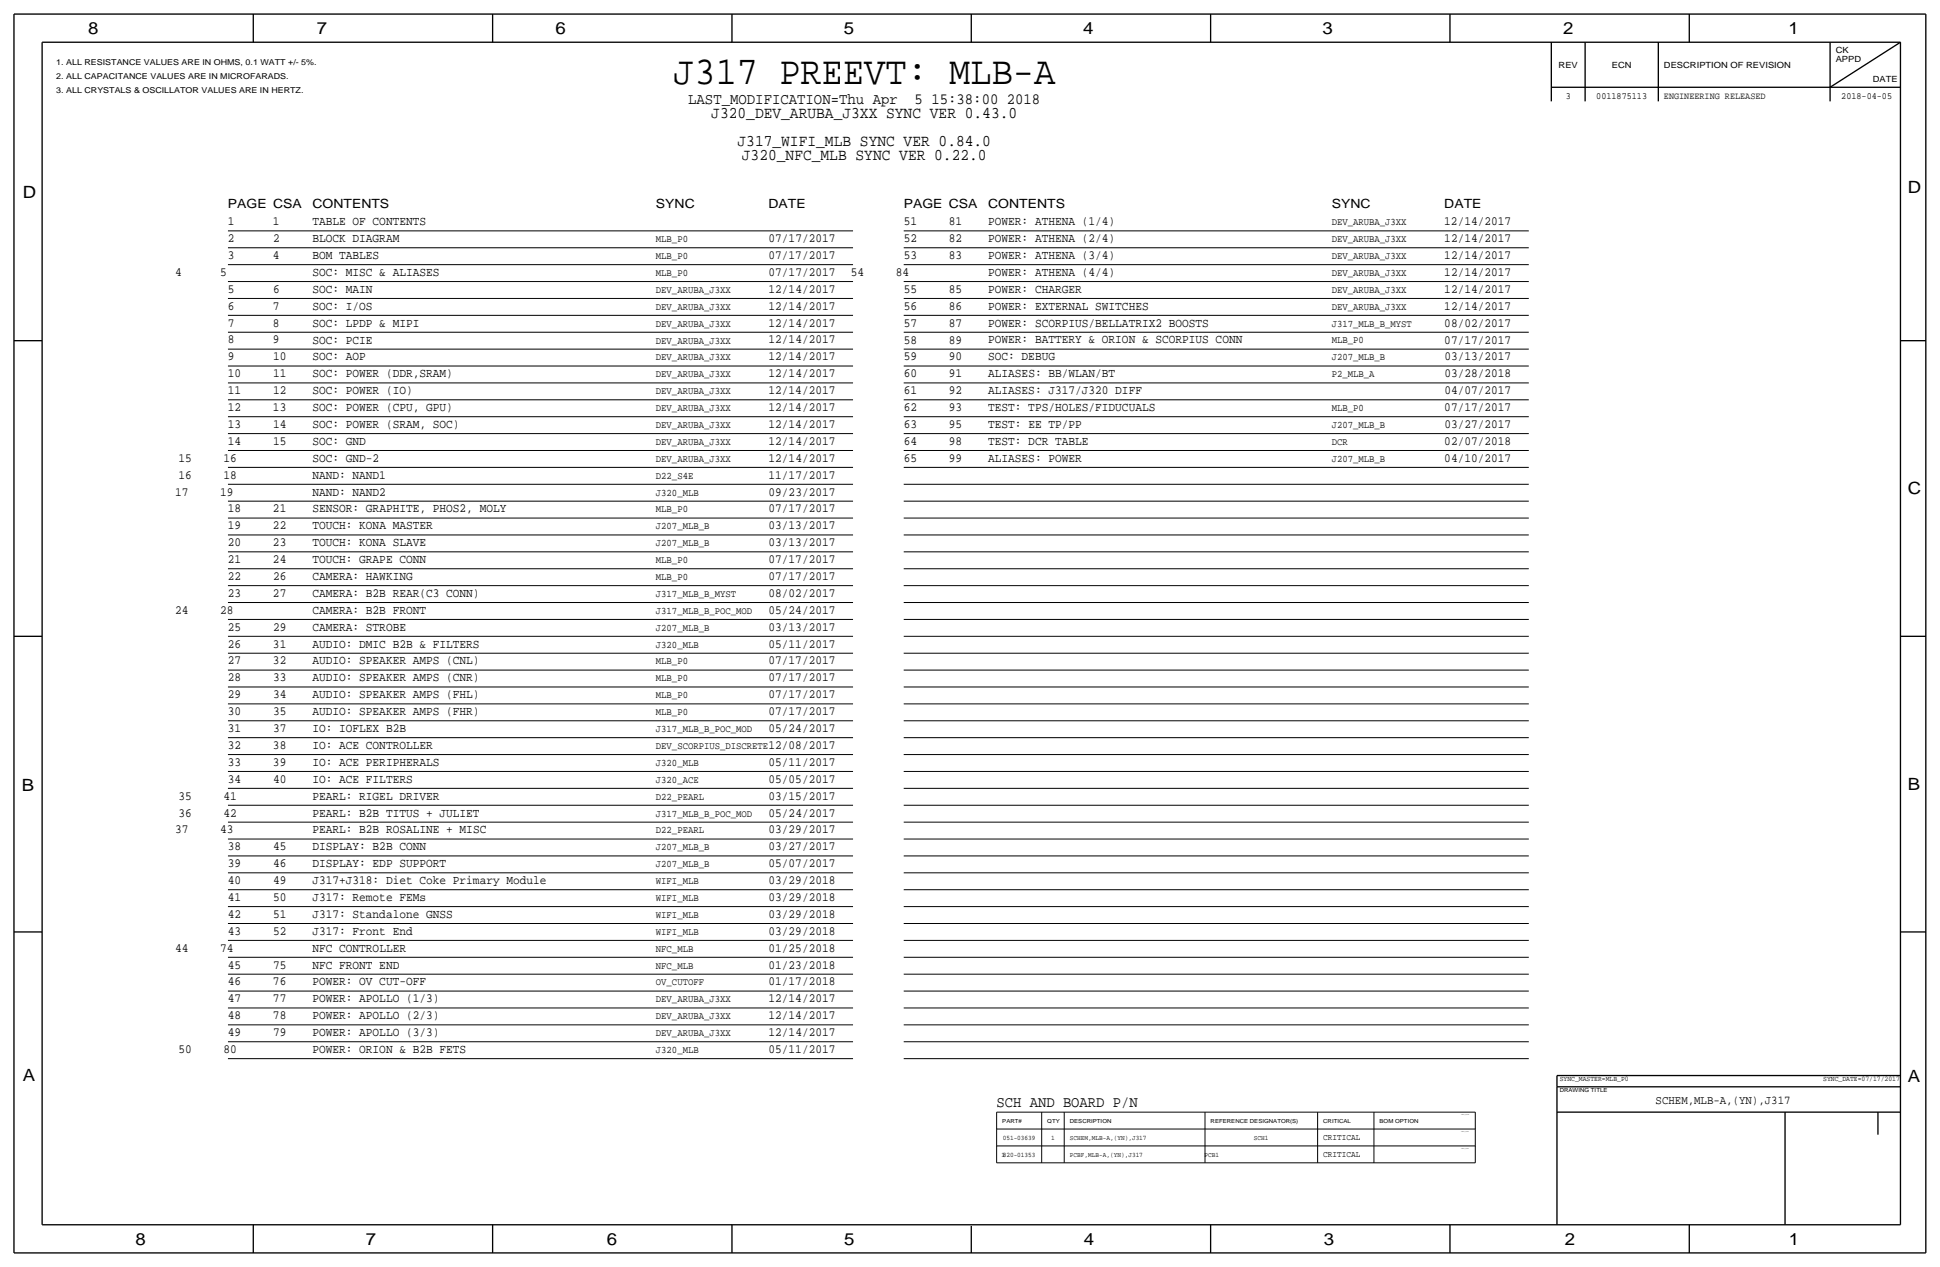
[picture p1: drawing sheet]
<svg xmlns="http://www.w3.org/2000/svg" width="875mm" height="572mm" viewBox="0 0 875 572" stroke-linecap="round" stroke-linejoin="round" font-family="sans-serif">
<defs><g id="words">
<text font-size="17.9" x="304" y="38">J317 PREEVT: MLB-A</text>
<g font-size="7.6">
<text x="40" y="15">8</text>
<text x="143" y="15">7</text>
<text x="251" y="15">6</text>
<text x="381" y="15">5</text>
<text x="489" y="15">4</text>
<text x="597" y="15">3</text>
<text x="705" y="15">2</text>
<text x="807" y="15">1</text>
<text x="10" y="89">D</text>
<text x="861" y="87">D</text>
<text x="860" y="223">C</text>
<text x="10" y="357">B</text>
<text x="860" y="356">B</text>
<text x="10" y="487">A</text>
<text x="860" y="488">A</text>
<text x="61" y="562">8</text>
<text x="165" y="562">7</text>
<text x="274" y="562">6</text>
<text x="381" y="562">5</text>
<text x="489" y="562">4</text>
<text x="597" y="562">3</text>
<text x="706" y="562">2</text>
<text x="807" y="562">1</text>
</g>
<g font-size="7.4">
<text x="321" y="53">J320_DEV_ARUBA_J3XX SYNC VER 0.43.0</text>
<text x="333" y="66">J317_WIFI_MLB SYNC VER 0.84.0</text>
<text x="335" y="72">J320_NFC_MLB SYNC VER 0.22.0</text>
</g>
<g font-size="7.1">
<text x="310" y="47">LAST_MODIFICATION=Thu Apr</text>
<text x="413" y="47">5 15:38:00 2018</text>
</g>
<text font-size="7" x="450" y="499">SCH AND BOARD P/N</text>
<g font-size="5.7">
<text x="103" y="94">PAGE CSA</text>
<text x="141" y="94">CONTENTS</text>
<text x="296" y="94">SYNC</text>
<text x="347" y="94">DATE</text>
<text x="408" y="94">PAGE CSA</text>
<text x="446" y="94">CONTENTS</text>
<text x="601" y="94">SYNC</text>
<text x="651" y="94">DATE</text>
</g>
<g font-size="5.6">
<text x="103" y="102">1</text>
<text x="123" y="102">1</text>
<text x="141" y="102">TABLE OF CONTENTS</text>
<text x="408" y="102">51</text>
<text x="428" y="102">81</text>
<text x="446" y="102">POWER: ATHENA (1/4)</text>
<text x="651" y="102">12/14/2017</text>
<text x="103" y="109">2</text>
<text x="123" y="109">2</text>
<text x="141" y="109">BLOCK DIAGRAM</text>
<text x="347" y="109">07/17/2017</text>
<text x="408" y="109">52</text>
<text x="428" y="109">82</text>
<text x="446" y="109">POWER: ATHENA (2/4)</text>
<text x="651" y="109">12/14/2017</text>
<text x="103" y="117">3</text>
<text x="123" y="117">4</text>
<text x="141" y="117">BOM TABLES</text>
<text x="347" y="117">07/17/2017</text>
<text x="408" y="117">53</text>
<text x="428" y="117">83</text>
<text x="446" y="117">POWER: ATHENA (3/4)</text>
<text x="651" y="117">12/14/2017</text>
<text x="79" y="124">4</text>
<text x="99" y="124">5</text>
<text x="141" y="124">SOC: MISC &amp; ALIASES</text>
<text x="347" y="124">07/17/2017</text>
<text x="384" y="124">54</text>
<text x="404" y="124">84</text>
<text x="446" y="124">POWER: ATHENA (4/4)</text>
<text x="651" y="124">12/14/2017</text>
<text x="103" y="132">5</text>
<text x="123" y="132">6</text>
<text x="141" y="132">SOC: MAIN</text>
<text x="347" y="132">12/14/2017</text>
<text x="408" y="132">55</text>
<text x="428" y="132">85</text>
<text x="446" y="132">POWER: CHARGER</text>
<text x="651" y="132">12/14/2017</text>
<text x="103" y="140">6</text>
<text x="123" y="140">7</text>
<text x="141" y="140">SOC: I/OS</text>
<text x="347" y="140">12/14/2017</text>
<text x="408" y="140">56</text>
<text x="428" y="140">86</text>
<text x="446" y="140">POWER: EXTERNAL SWITCHES</text>
<text x="651" y="140">12/14/2017</text>
<text x="103" y="147">7</text>
<text x="123" y="147">8</text>
<text x="141" y="147">SOC: LPDP &amp; MIPI</text>
<text x="347" y="147">12/14/2017</text>
<text x="408" y="147">57</text>
<text x="428" y="147">87</text>
<text x="446" y="147">POWER: SCORPIUS/BELLATRIX2 BOOSTS</text>
<text x="651" y="147">08/02/2017</text>
<text x="103" y="155">8</text>
<text x="123" y="155">9</text>
<text x="141" y="155">SOC: PCIE</text>
<text x="347" y="155">12/14/2017</text>
<text x="408" y="155">58</text>
<text x="428" y="155">89</text>
<text x="446" y="155">POWER: BATTERY &amp; ORION &amp; SCORPIUS CONN</text>
<text x="651" y="155">07/17/2017</text>
<text x="103" y="163">9</text>
<text x="123" y="163">10</text>
<text x="141" y="163">SOC: AOP</text>
<text x="347" y="163">12/14/2017</text>
<text x="408" y="163">59</text>
<text x="428" y="163">90</text>
<text x="446" y="163">SOC: DEBUG</text>
<text x="651" y="163">03/13/2017</text>
<text x="103" y="170">10</text>
<text x="123" y="170">11</text>
<text x="141" y="170">SOC: POWER (DDR,SRAM)</text>
<text x="347" y="170">12/14/2017</text>
<text x="408" y="170">60</text>
<text x="428" y="170">91</text>
<text x="446" y="170">ALIASES: BB/WLAN/BT</text>
<text x="651" y="170">03/28/2018</text>
<text x="103" y="178">11</text>
<text x="123" y="178">12</text>
<text x="141" y="178">SOC: POWER (IO)</text>
<text x="347" y="178">12/14/2017</text>
<text x="408" y="178">61</text>
<text x="428" y="178">92</text>
<text x="446" y="178">ALIASES: J317/J320 DIFF</text>
<text x="651" y="178">04/07/2017</text>
<text x="103" y="185">12</text>
<text x="123" y="185">13</text>
<text x="141" y="185">SOC: POWER (CPU, GPU)</text>
<text x="347" y="185">12/14/2017</text>
<text x="408" y="185">62</text>
<text x="428" y="185">93</text>
<text x="446" y="185">TEST: TPS/HOLES/FIDUCUALS</text>
<text x="651" y="185">07/17/2017</text>
<text x="103" y="193">13</text>
<text x="123" y="193">14</text>
<text x="141" y="193">SOC: POWER (SRAM, SOC)</text>
<text x="347" y="193">12/14/2017</text>
<text x="408" y="193">63</text>
<text x="428" y="193">95</text>
<text x="446" y="193">TEST: EE TP/PP</text>
<text x="651" y="193">03/27/2017</text>
<text x="103" y="201">14</text>
<text x="123" y="201">15</text>
<text x="141" y="201">SOC: GND</text>
<text x="347" y="201">12/14/2017</text>
<text x="408" y="201">64</text>
<text x="428" y="201">98</text>
<text x="446" y="201">TEST: DCR TABLE</text>
<text x="651" y="201">02/07/2018</text>
<text x="80" y="208">15</text>
<text x="101" y="208">16</text>
<text x="141" y="208">SOC: GND-2</text>
<text x="347" y="208">12/14/2017</text>
<text x="408" y="208">65</text>
<text x="428" y="208">99</text>
<text x="446" y="208">ALIASES: POWER</text>
<text x="651" y="208">04/10/2017</text>
<text x="80" y="216">16</text>
<text x="101" y="216">18</text>
<text x="141" y="216">NAND: NAND1</text>
<text x="347" y="216">11/17/2017</text>
<text x="79" y="224">17</text>
<text x="99" y="224">19</text>
<text x="141" y="224">NAND: NAND2</text>
<text x="347" y="224">09/23/2017</text>
<text x="103" y="231">18</text>
<text x="123" y="231">21</text>
<text x="141" y="231">SENSOR: GRAPHITE, PHOS2, MOLY</text>
<text x="347" y="231">07/17/2017</text>
<text x="103" y="239">19</text>
<text x="123" y="239">22</text>
<text x="141" y="239">TOUCH: KONA MASTER</text>
<text x="347" y="239">03/13/2017</text>
<text x="103" y="246">20</text>
<text x="123" y="246">23</text>
<text x="141" y="246">TOUCH: KONA SLAVE</text>
<text x="347" y="246">03/13/2017</text>
<text x="103" y="254">21</text>
<text x="123" y="254">24</text>
<text x="141" y="254">TOUCH: GRAPE CONN</text>
<text x="347" y="254">07/17/2017</text>
<text x="103" y="262">22</text>
<text x="123" y="262">26</text>
<text x="141" y="262">CAMERA: HAWKING</text>
<text x="347" y="262">07/17/2017</text>
<text x="103" y="269">23</text>
<text x="123" y="269">27</text>
<text x="141" y="269">CAMERA: B2B REAR(C3 CONN)</text>
<text x="347" y="269">08/02/2017</text>
<text x="79" y="277">24</text>
<text x="99" y="277">28</text>
<text x="141" y="277">CAMERA: B2B FRONT</text>
<text x="347" y="277">05/24/2017</text>
<text x="103" y="284">25</text>
<text x="123" y="284">29</text>
<text x="141" y="284">CAMERA: STROBE</text>
<text x="347" y="284">03/13/2017</text>
<text x="103" y="292">26</text>
<text x="123" y="292">31</text>
<text x="141" y="292">AUDIO: DMIC B2B &amp; FILTERS</text>
<text x="347" y="292">05/11/2017</text>
<text x="103" y="300">27</text>
<text x="123" y="300">32</text>
<text x="141" y="300">AUDIO: SPEAKER AMPS (CNL)</text>
<text x="347" y="300">07/17/2017</text>
<text x="103" y="307">28</text>
<text x="123" y="307">33</text>
<text x="141" y="307">AUDIO: SPEAKER AMPS (CNR)</text>
<text x="347" y="307">07/17/2017</text>
<text x="103" y="315">29</text>
<text x="123" y="315">34</text>
<text x="141" y="315">AUDIO: SPEAKER AMPS (FHL)</text>
<text x="347" y="315">07/17/2017</text>
<text x="103" y="323">30</text>
<text x="123" y="323">35</text>
<text x="141" y="323">AUDIO: SPEAKER AMPS (FHR)</text>
<text x="347" y="323">07/17/2017</text>
<text x="103" y="330">31</text>
<text x="123" y="330">37</text>
<text x="141" y="330">IO: IOFLEX B2B</text>
<text x="347" y="330">05/24/2017</text>
<text x="103" y="338">32</text>
<text x="123" y="338">38</text>
<text x="141" y="338">IO: ACE CONTROLLER</text>
<text x="347" y="338">12/08/2017</text>
<text x="103" y="345">33</text>
<text x="123" y="345">39</text>
<text x="141" y="345">IO: ACE PERIPHERALS</text>
<text x="347" y="345">05/11/2017</text>
<text x="103" y="353">34</text>
<text x="123" y="353">40</text>
<text x="141" y="353">IO: ACE FILTERS</text>
<text x="347" y="353">05/05/2017</text>
<text x="80" y="361">35</text>
<text x="101" y="361">41</text>
<text x="141" y="361">PEARL: RIGEL DRIVER</text>
<text x="347" y="361">03/15/2017</text>
<text x="80" y="368">36</text>
<text x="101" y="368">42</text>
<text x="141" y="368">PEARL: B2B TITUS + JULIET</text>
<text x="347" y="368">05/24/2017</text>
<text x="79" y="376">37</text>
<text x="99" y="376">43</text>
<text x="141" y="376">PEARL: B2B ROSALINE + MISC</text>
<text x="347" y="376">03/29/2017</text>
<text x="103" y="384">38</text>
<text x="123" y="384">45</text>
<text x="141" y="384">DISPLAY: B2B CONN</text>
<text x="347" y="384">03/27/2017</text>
<text x="103" y="391">39</text>
<text x="123" y="391">46</text>
<text x="141" y="391">DISPLAY: EDP SUPPORT</text>
<text x="347" y="391">05/07/2017</text>
<text x="103" y="399">40</text>
<text x="123" y="399">49</text>
<text x="141" y="399">J317+J318: Diet Coke Primary Module</text>
<text x="347" y="399">03/29/2018</text>
<text x="103" y="406">41</text>
<text x="123" y="406">50</text>
<text x="141" y="406">J317: Remote FEMs</text>
<text x="347" y="406">03/29/2018</text>
<text x="103" y="414">42</text>
<text x="123" y="414">51</text>
<text x="141" y="414">J317: Standalone GNSS</text>
<text x="347" y="414">03/29/2018</text>
<text x="103" y="422">43</text>
<text x="123" y="422">52</text>
<text x="141" y="422">J317: Front End</text>
<text x="347" y="422">03/29/2018</text>
<text x="79" y="429">44</text>
<text x="99" y="429">74</text>
<text x="141" y="429">NFC CONTROLLER</text>
<text x="347" y="429">01/25/2018</text>
<text x="103" y="437">45</text>
<text x="123" y="437">75</text>
<text x="141" y="437">NFC FRONT END</text>
<text x="347" y="437">01/23/2018</text>
<text x="103" y="445">46</text>
<text x="123" y="444">76</text>
<text x="141" y="445">POWER: OV CUT-OFF</text>
<text x="347" y="444">01/17/2018</text>
<text x="103" y="452">47</text>
<text x="123" y="452">77</text>
<text x="141" y="452">POWER: APOLLO (1/3)</text>
<text x="347" y="452">12/14/2017</text>
<text x="103" y="460">48</text>
<text x="123" y="460">78</text>
<text x="141" y="460">POWER: APOLLO (2/3)</text>
<text x="347" y="460">12/14/2017</text>
<text x="103" y="467">49</text>
<text x="123" y="467">79</text>
<text x="141" y="467">POWER: APOLLO (3/3)</text>
<text x="347" y="467">12/14/2017</text>
<text x="80" y="475">50</text>
<text x="101" y="475">80</text>
<text x="141" y="475">POWER: ORION &amp; B2B FETS</text>
<text x="347" y="475">05/11/2017</text>
</g>
<text font-size="5.4" x="747" y="498">SCHEM,MLB-A,(YN),J317</text>
<g font-size="4.5">
<text x="601" y="102">DEV_ARUBA_J3XX</text>
<text x="296" y="109">MLB_P0</text>
<text x="601" y="109">DEV_ARUBA_J3XX</text>
<text x="296" y="117">MLB_P0</text>
<text x="601" y="117">DEV_ARUBA_J3XX</text>
<text x="296" y="124">MLB_P0</text>
<text x="601" y="124">DEV_ARUBA_J3XX</text>
<text x="296" y="132">DEV_ARUBA_J3XX</text>
<text x="601" y="132">DEV_ARUBA_J3XX</text>
<text x="296" y="140">DEV_ARUBA_J3XX</text>
<text x="601" y="140">DEV_ARUBA_J3XX</text>
<text x="296" y="147">DEV_ARUBA_J3XX</text>
<text x="601" y="147">J317_MLB_B_MYST</text>
<text x="296" y="155">DEV_ARUBA_J3XX</text>
<text x="601" y="155">MLB_P0</text>
<text x="296" y="163">DEV_ARUBA_J3XX</text>
<text x="601" y="163">J207_MLB_B</text>
<text x="296" y="170">DEV_ARUBA_J3XX</text>
<text x="601" y="170">P2_MLB_A</text>
<text x="296" y="178">DEV_ARUBA_J3XX</text>
<text x="296" y="185">DEV_ARUBA_J3XX</text>
<text x="601" y="185">MLB_P0</text>
<text x="296" y="193">DEV_ARUBA_J3XX</text>
<text x="601" y="193">J207_MLB_B</text>
<text x="296" y="201">DEV_ARUBA_J3XX</text>
<text x="601" y="201">DCR</text>
<text x="296" y="208">DEV_ARUBA_J3XX</text>
<text x="601" y="208">J207_MLB_B</text>
<text x="296" y="216">D22_S4E</text>
<text x="296" y="224">J320_MLB</text>
<text x="296" y="231">MLB_P0</text>
<text x="296" y="239">J207_MLB_B</text>
<text x="296" y="246">J207_MLB_B</text>
<text x="296" y="254">MLB_P0</text>
<text x="296" y="262">MLB_P0</text>
<text x="296" y="269">J317_MLB_B_MYST</text>
<text x="296" y="277">J317_MLB_B_POC_MOD</text>
<text x="296" y="284">J207_MLB_B</text>
<text x="296" y="292">J320_MLB</text>
<text x="296" y="300">MLB_P0</text>
<text x="296" y="307">MLB_P0</text>
<text x="296" y="315">MLB_P0</text>
<text x="296" y="323">MLB_P0</text>
<text x="296" y="330">J317_MLB_B_POC_MOD</text>
<text x="296" y="338">DEV_SCORPIUS_DISCRETE</text>
<text x="296" y="345">J320_MLB</text>
<text x="296" y="353">J320_ACE</text>
<text x="296" y="361">D22_PEARL</text>
<text x="296" y="368">J317_MLB_B_POC_MOD</text>
<text x="296" y="376">D22_PEARL</text>
<text x="296" y="384">J207_MLB_B</text>
<text x="296" y="391">J207_MLB_B</text>
<text x="296" y="399">WIFI_MLB</text>
<text x="296" y="406">WIFI_MLB</text>
<text x="296" y="414">WIFI_MLB</text>
<text x="296" y="422">WIFI_MLB</text>
<text x="296" y="429">NFC_MLB</text>
<text x="296" y="437">NFC_MLB</text>
<text x="296" y="445">OV_CUTOFF</text>
<text x="296" y="452">DEV_ARUBA_J3XX</text>
<text x="296" y="460">DEV_ARUBA_J3XX</text>
<text x="296" y="467">DEV_ARUBA_J3XX</text>
<text x="296" y="475">J320_MLB</text>
</g>
<g font-size="4.3">
<text x="706" y="44">3</text>
<text x="720" y="44">0011875113</text>
<text x="751" y="44">ENGINEERING RELEASED</text>
<text x="830" y="44">2018-04-05</text>
</g>
<g font-size="3.9">
<text x="597" y="514">CRITICAL</text>
<text x="597" y="522">CRITICAL</text>
</g>
<g font-size="3.8">
<text x="828" y="24">CK</text>
<text x="828" y="28">APPD</text>
<text x="703" y="30">REV</text>
<text x="727" y="30">ECN</text>
<text x="751" y="30">DESCRIPTION OF REVISION</text>
<text x="845" y="37">DATE</text>
</g>
<g font-size="3.7">
<text x="25" y="29">1. ALL RESISTANCE VALUES ARE IN OHMS, 0.1 WATT +/- 5%.</text>
<text x="25" y="36">2. ALL CAPACITANCE VALUES ARE IN MICROFARADS.</text>
<text x="25" y="42">3. ALL CRYSTALS &amp; OSCILLATOR VALUES ARE IN HERTZ.</text>
</g>
<g font-size="3.2">
<text x="704" y="488">SYNC_MASTER=MLB_P0</text>
<text x="822" y="488">SYNC_DATE=07/17/2017</text>
</g>
<g font-size="3.1">
<text x="452" y="514">051-03639</text>
<text x="474" y="514">1</text>
<text x="483" y="514">SCHEM,MLB-A,(YN),J317</text>
<text x="566" y="514">SCH1</text>
<text x="452" y="522">1820-01353</text>
<text x="483" y="522">PCBF,MLB-A,(YN),J317</text>
<text x="543" y="522">PCB1</text>
</g>
<g font-size="2.5">
<text x="704" y="493">DRAWING TITLE</text>
<text x="452" y="507">PART#</text>
<text x="472" y="507">QTY</text>
<text x="483" y="507">DESCRIPTION</text>
<text x="546" y="507">REFERENCE DESIGNATOR(S)</text>
<text x="597" y="507">CRITICAL</text>
<text x="622" y="507">BOM OPTION</text>
</g>
<g font-size=".4">
<text x="659" y="503">TABLE_5_HEAD</text>
<text x="659" y="511">TABLE_5_ITEM</text>
<text x="659" y="518">TABLE_5_ITEM</text>
</g>
</g></defs>
<g fill="none" stroke="#000" stroke-width=".6" stroke-linecap="butt">
<path d="M6 6v559zM6 6h863zM19 19v533zM19 19h838zM114 6v13zM222 6v13zM330 6v13zM438 6v13zM546 6v13zM654 6v13zM700 19v27zM715 19v27z"/>
<path d="M748 19v27zM762 6v13zM825 19v27zM857 19v533zM869 6v559zM700 39h157zM825 39l32-20zM6 154h13zM857 154h12zM6 287h13zM857 287h12zM6 420h13z"/>
<path d="M857 420h12zM702 485h155zM702 485v5zM702 490v62zM702 490h155zM702 502h155zM805 502v50zM847 502v10zM19 552h838zM114 552v13zM222 552v13zM330 552v13z"/>
<path d="M438 553v12zM546 552v13zM654 552v13zM762 552v13zM6 565h863z"/>
</g>
<g fill="none" stroke="#000" stroke-width=".45">
<path d="M103 119h282zM103 112h282zM103 104h282zM408 119h282zM408 112h282zM408 104h282zM103 135h282zM103 127h282zM408 135h282zM408 127h282zM103 157h282zM103 150h282z"/>
<path d="M103 142h282zM408 157h282zM408 150h282zM408 142h282zM103 173h282zM103 165h282zM408 173h282zM408 165h282zM103 196h282zM103 188h282zM103 180h282zM408 196h282z"/>
<path d="M408 188h282zM408 180h282zM103 218h282zM103 211h282zM103 203h282zM408 218h282zM408 211h282zM408 203h282zM103 234h282zM103 226h282zM408 234h282zM408 226h282z"/>
<path d="M103 257h282zM103 249h282zM103 241h282zM408 257h282zM408 249h282zM408 241h282zM103 279h282zM103 272h282zM103 264h282zM408 279h282zM408 272h282zM408 264h282z"/>
<path d="M103 295h282zM103 287h282zM408 295h282zM408 287h282zM103 318h282zM103 310h282zM103 302h282zM408 318h282zM408 310h282zM408 302h282zM103 333h282zM103 325h282z"/>
<path d="M408 333h282zM408 325h282zM103 356h282zM103 348h282zM103 340h282zM408 356h282zM408 348h282zM408 340h282zM103 378h282zM103 371h282zM103 363h282zM408 378h282z"/>
<path d="M408 371h282zM408 363h282zM103 394h282zM103 386h282zM408 394h282zM408 386h282zM103 417h282zM103 409h282zM103 401h282zM408 417h282zM408 409h282zM408 401h282z"/>
<path d="M103 439h282zM103 432h282zM103 424h282zM408 439h282zM408 432h282zM408 424h282zM103 455h282zM103 447h282zM408 455h282zM408 447h282zM103 478h282zM103 470h282z"/>
<path d="M103 462h282zM408 478h282zM408 470h282zM408 462h282zM450 517v8zM450 509v8zM450 517h215zM450 502v7zM450 509h215zM450 502h215zM470 517v8zM470 509v8z"/>
<path d="M470 502v7zM480 517v8zM480 509v8zM480 502v7zM544 517v8zM544 509v8zM544 502v7zM594 517v8zM594 509v8zM594 502v7zM620 517v8zM620 509v8z"/>
<path d="M620 502v7zM665 517v8zM665 509v8zM665 502v7zM450 525h215z"/>
</g>
<use href="#words"/>
</svg>
